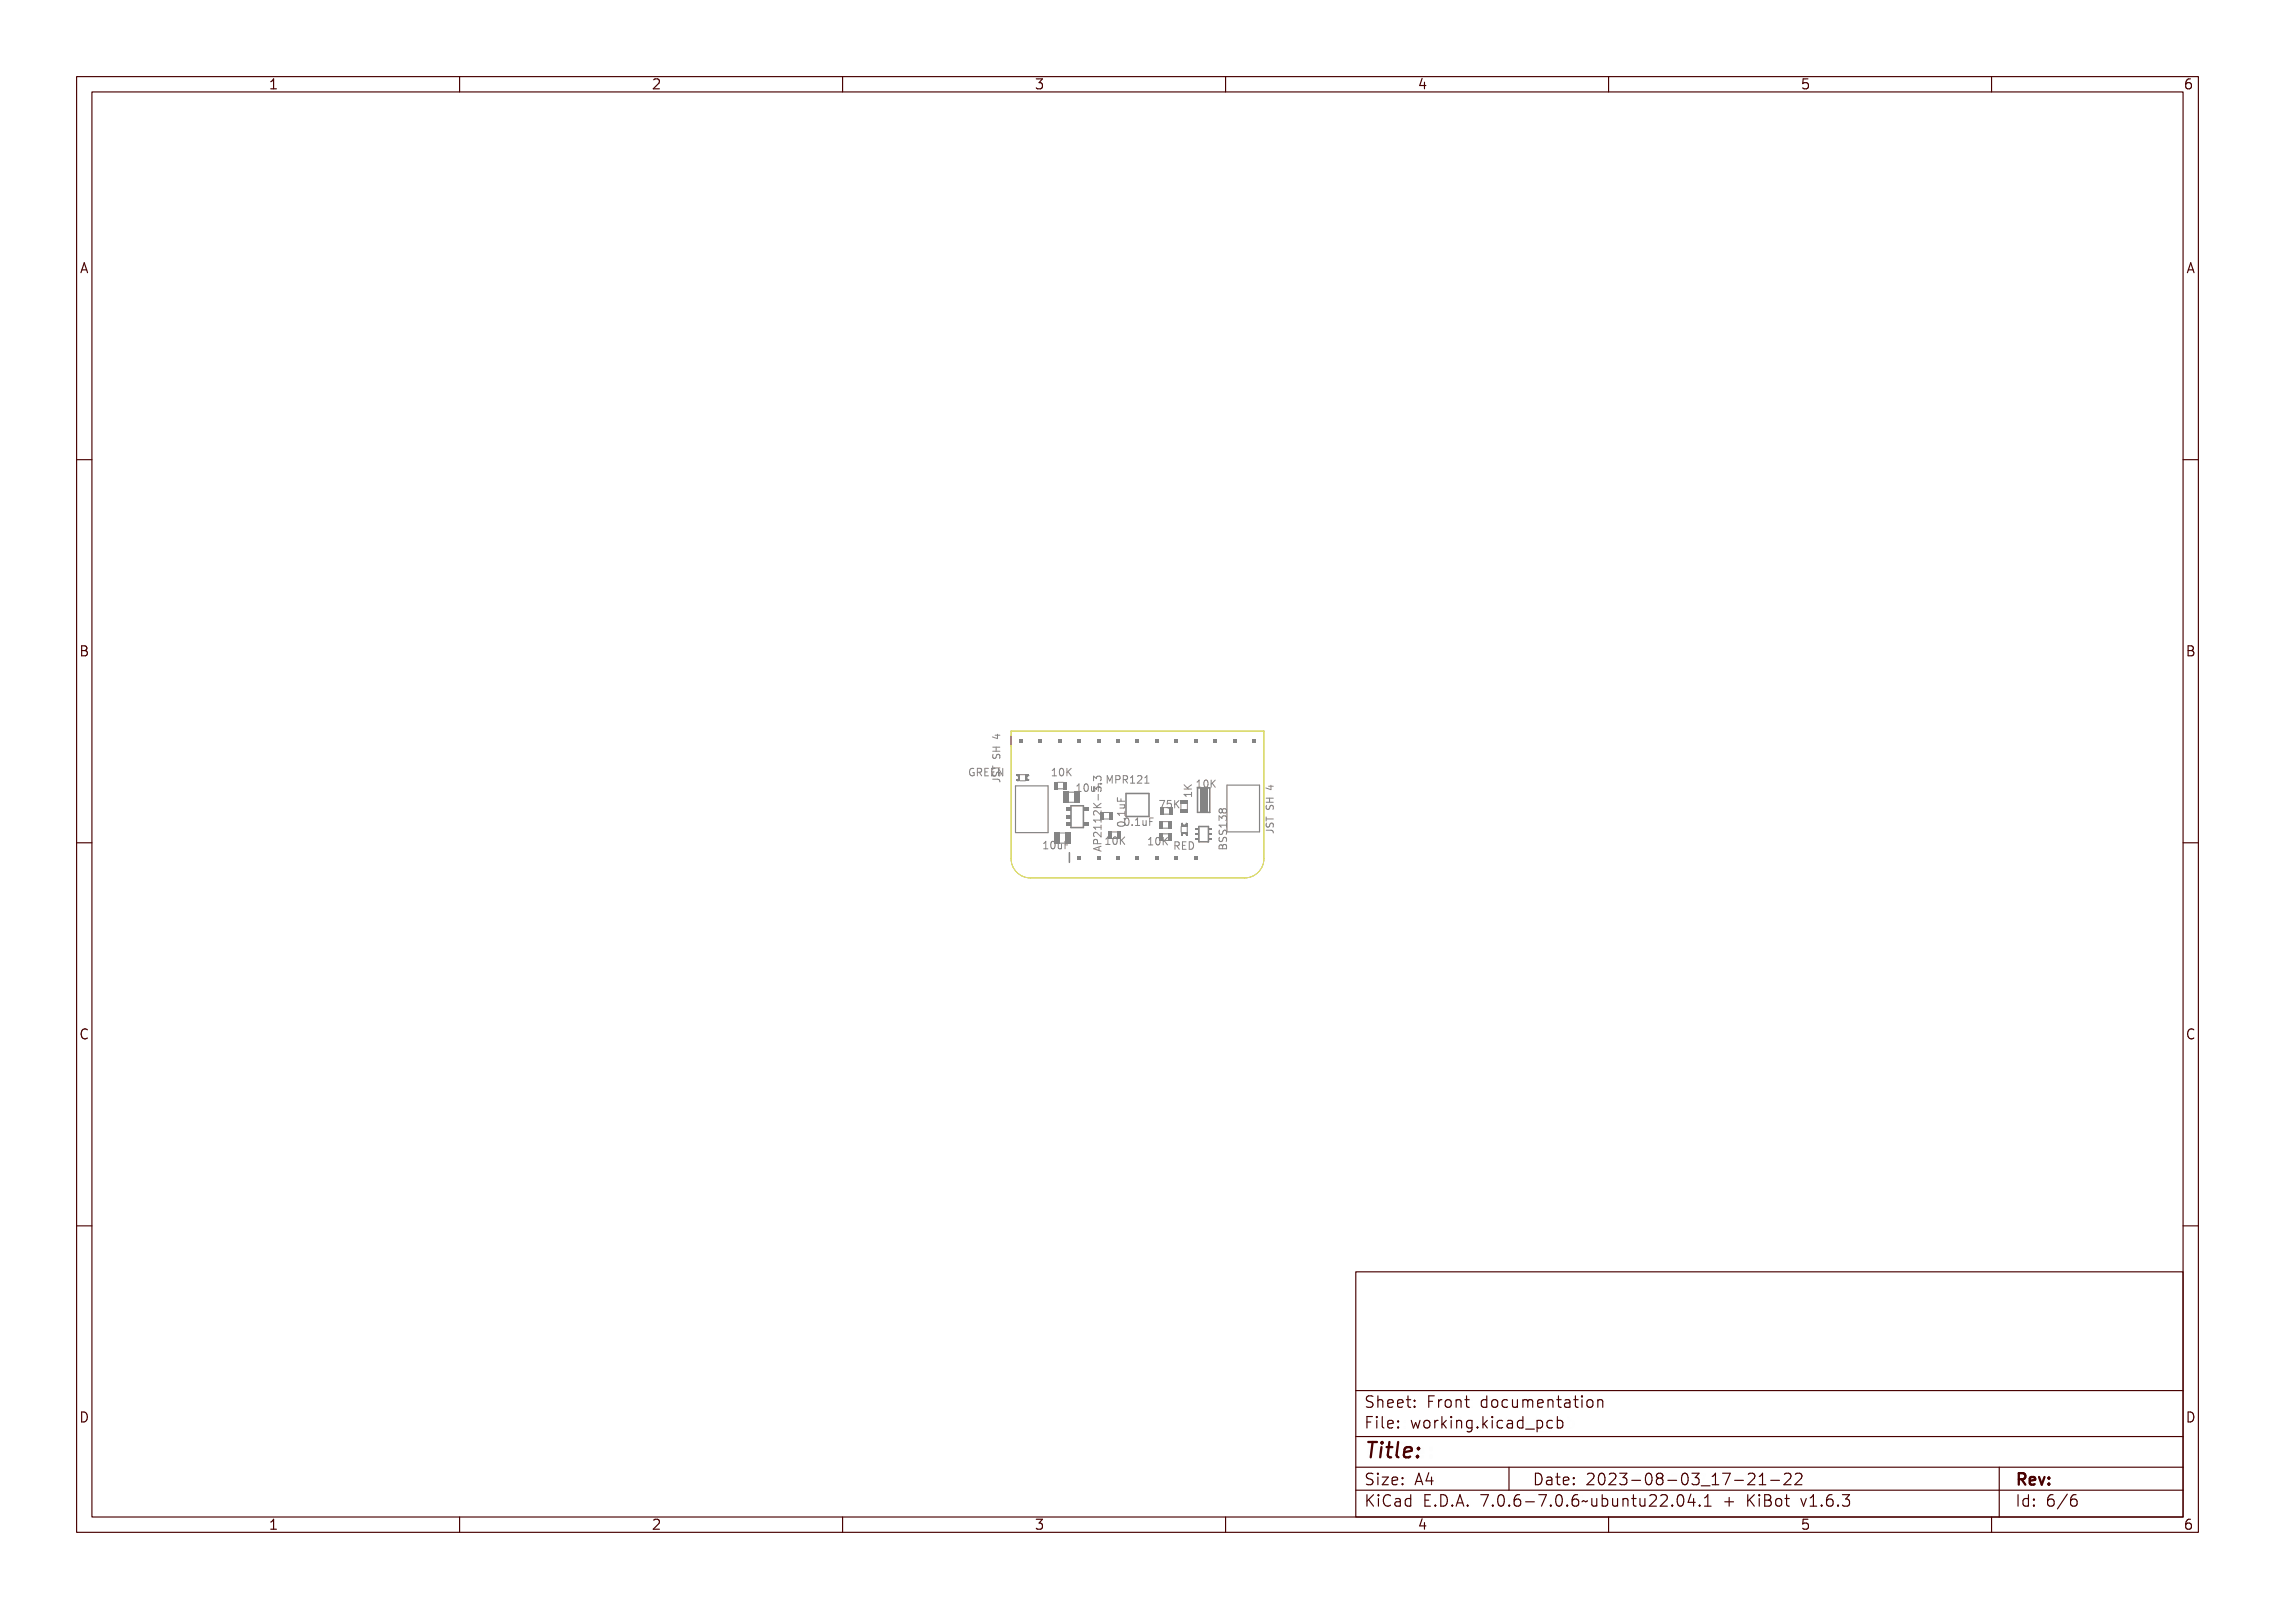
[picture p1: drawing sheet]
<svg xmlns="http://www.w3.org/2000/svg" width="297mm" height="210mm" viewBox="0 0 297 210" stroke-linecap="round" stroke-linejoin="round" font-family="sans-serif">
<defs><g id="words">
<text font-size="2.7" fill="#480000" x="178" y="190.3">Title:</text>
<g font-size="2" fill="#480000">
<text x="178" y="183.7">Sheet: Front documentation</text>
<text x="178" y="186.5">File: working.kicad_pcb</text>
<text x="178" y="193.9">Size: A4</text>
<text x="178" y="196.6">KiCad E.D.A. 7.0.6-7.0.6~ubuntu22.04.1 + KiBot v1.6.3</text>
<text x="200" y="193.9">Date: 2023-08-03_17-21-22</text>
<text x="263" y="196.6">Id: 6/6</text>
<text x="263" y="193.9">Rev:</text>
</g>
<g font-size="1.7" fill="#480000">
<text x="35" y="11.7">1</text>
<text x="85" y="11.7">2</text>
<text x="135" y="11.7">3</text>
<text x="185" y="11.7">4</text>
<text x="235" y="11.7">5</text>
<text x="285" y="11.7">6</text>
<text x="10.5" y="35.7">A</text>
<text x="285.5" y="35.7">A</text>
<text x="10.5" y="85.6">B</text>
<text x="285.5" y="85.6">B</text>
<text x="10.5" y="135.7">C</text>
<text x="285.5" y="135.7">C</text>
<text x="10.5" y="185.6">D</text>
<text x="285.5" y="185.6">D</text>
<text x="35" y="199.7">1</text>
<text x="85" y="199.7">2</text>
<text x="135" y="199.7">3</text>
<text x="185" y="199.7">4</text>
<text x="235" y="199.7">5</text>
<text x="285" y="199.7">6</text>
</g>
<g font-size="1.3" fill="#848484">
<text x="127.2" y="101.3">GREEN</text>
<text x="137.7" y="101.3">10K</text>
<text x="140.4" y="103.3">10uF</text>
<text x="145.5" y="102.3">MPR121</text>
<text x="151.2" y="105.5">75K</text>
<text x="155.6" y="104.2" transform="rotate(-90 155.6 104.2)">1K</text>
<text x="156" y="102.8">10K</text>
<text x="136.5" y="110.8">10uF</text>
<text x="143.8" y="111.2" transform="rotate(-90 143.8 111.2)">AP2112K-3.3</text>
<text x="144.7" y="110.3">10K</text>
<text x="146.9" y="108.1" transform="rotate(-90 146.9 108.1)">0.1uF</text>
<text x="150.3" y="110.3">10K</text>
<text x="153.1" y="110.9">RED</text>
<text x="160.2" y="111" transform="rotate(-90 160.2 111)">BSS138</text>
</g>
</g></defs>
<g fill="none" stroke="#848484" stroke-width=".13">
<path d="M129.6 98.1h.9M129.6 97.5h.9M129.6 98.5v.3l.2 .2 .2-.1 .2-.4h.2l.1 .1v.4M129.7 97.8h1v.2h-.5v.3h.5v.1h-1v-.1h.4v-.3h-.4zM129.7 96.4h.6v-.1h.1v.1h.3v.2h-.3v.3h-.1l-.6-.3zM129.8 98.6h.1a.2 .2 0 0 0-.1 .3 .2 .2 0 0 0 .3 .1 .3 .3 0 0 1 .2-.4 .3 .3 0 0 1 .4 .2 .3 .3 0 0 1-.2 .4 .21 .21 0 0 0 .1-.3 .21 .21 0 0 0-.3-.1 .3 .3 0 0 1-.4 .3 .3 .3 0 0 1-.1-.5zM129.9 96.6h.4v.2zM129.9 96h.6M130 97.5v.6M130.2 95.8v.6l-.6-.2M126.9 100.3a.53 .53 0 0 0-.3 .5 .53 .53 0 0 0 .3 .5M127.4 100.5l.4-.2 .1 .1v.1l-.2-.1a.37 .37 0 0 0-.3 .4 .37 .37 0 0 0 .4 .4v-.3h-.1v-.1h.2v.4a.43 .43 0 0 1-.5 0 .43 .43 0 0 1-.1-.6z"/>
<path d="M128.1 100.3a.47 .47 0 0 1 .6 .2v.2l-.2 .2 .3 .4h-.1l-.2-.3-.1-.1h-.2v.4h-.1zM128.2 100.5h.2a.17 .17 0 0 1 .2 .1 .17 .17 0 0 1-.2 .2h-.2zM128.9 100.3h.6v.2h-.4v.2h.4v.2h-.4v.3h.4v.1h-.6zM129.7 100.3h.6v.2h-.5v.2h.5v.2h-.5v.3h.5v.1h-.6zM129.7 101.7h.7a.33 .33 0 0 1 .2 .5h-.1a.21 .21 0 0 0 .1-.3 .21 .21 0 0 0-.2-.1h-.6v.2h-.1zM129.7 100h.1v.3h.9v.1h-.9v.3h-.1zM129.8 100.9h.1a.2 .2 0 0 0-.1 .3 .2 .2 0 0 0 .3 0 .3 .3 0 0 1 .2-.4 .3 .3 0 0 1 .4 .2 .3 .3 0 0 1-.2 .4 .21 .21 0 0 0 .1-.3 .21 .21 0 0 0-.3-.1 .3 .3 0 0 1-.4 .4 .3 .3 0 0 1-.1-.5zM130.4 101.7l.1 .4M130.5 100.3h.1l.4 .8v-.8h.1v1h-.2l-.3-.8v.8h-.1zM136.7 109.9h.3v.8h.2v.1h-.5v-.1h.2v-.7h-.2zM137.4 101.3h.5M137.5 100.5l-.1 .1"/>
<path d="M137.5 110a.28 .28 0 0 1 .3-.1 .28 .28 0 0 1 .2 .2 .53 .53 0 0 1-.3 .7 .56 .56 0 0 1-.2-.8zM137.6 110h.1a.51 .51 0 0 1 0 .7l-.2-.2zM137.9 100.4l.3-.1v.9h.2v.1h-.5v-.1h.2v-.7h-.2zM138.2 110.1h.1l.1 .5 .1 .1 .1-.1 .1-.5h.1v.7h-.1v-.1a.23 .23 0 0 1-.3 .1 .23 .23 0 0 1-.2-.2zM138.6 100.5a.28 .28 0 0 1 .4-.2 .28 .28 0 0 1 .2 .3 .53 .53 0 0 1-.3 .7 .56 .56 0 0 1-.3-.8zM138.8 100.5l.1-.1a.51 .51 0 0 1 0 .8l-.2-.2zM139 109.9h.6v.1h-.4v.3h.4v.1h-.4v.4h-.2zM139.4 100.3h.1v.5l.4-.5h.1l-.3 .4 .4 .6h-.2l-.3-.5-.1 .1v.4h-.1zM140.5 102.4h.4v.8h.2v.1h-.6v-.1h.2v-.7h-.2zM141.3 102.5a.28 .28 0 0 1 .3-.1 .28 .28 0 0 1 .2 .2 .53 .53 0 0 1-.3 .8 .56 .56 0 0 1-.2-.9zM141.5 102.5a.51 .51 0 0 1 0 .8l-.1-.3zM142.1 102.6h.1v.5l.1 .2 .2-.2v-.5h.1v.7h-.1v-.1a.23 .23 0 0 1-.3 .1 .23 .23 0 0 1-.1-.2z"/>
<path d="M142.8 101.9v-.6l.3 .3 .1-.2h.5v.1v.4M142.8 110.7l1-.2v.1l-.3 .1v.3l.3 .1v.1l-1-.3zM142.8 108.4h.9v-.2h.1v.5h-.1v-.2h-.8l.1 .2h-.1zM142.8 107.6h.9v-.2h.1v.5h-.1v-.2h-.8l.1 .2h-.1zM142.8 105.7l.4 .4 .6-.4v.2l-.5 .3 .1 .1h.4v.1h-1v-.1h.5l-.5-.4zM142.9 102.4h.5v.1h-.4v.3h.4v.1h-.4v.4h-.1zM142.9 104.4l.2-.1 .2 .1a.31 .31 0 0 1 .4-.1 .31 .31 0 0 1 .1 .5h-.2a.23 .23 0 0 0 .1-.3 .23 .23 0 0 0-.4 0v.2h-.1v-.1a.17 .17 0 0 0-.2-.2 .17 .17 0 0 0-.1 .3l.1 .1h-.1zM142.9 102.8l.2-.1 .2 .2a.31 .31 0 0 1 .4-.2 .31 .31 0 0 1 .1 .5l-.2 .1a.23 .23 0 0 0 .1-.4 .23 .23 0 0 0-.4 0v.2h-.1v-.1a.17 .17 0 0 0-.2-.2 .17 .17 0 0 0-.1 .3l.1 .1h-.1zM142.9 109.1a.59 .59 0 0 1 .8 .3v-.4h.1v.5l-.3-.2a.27 .27 0 0 0-.3-.2 .27 .27 0 0 0-.3 .2l.1 .2h-.1l-.1-.1zM142.9 106.7a.59 .59 0 0 1 .8 .4v-.5h.1v.6l-.3-.2a.27 .27 0 0 0-.3-.2 .27 .27 0 0 0-.3 .2l.1 .2h-.1l-.1-.1zM142.9 109.8l.2-.1a.32 .32 0 0 1 .3 .5h.4v.1h-1zM142.9 110.8l.5-.1v.3z"/>
<path d="M143 109.9h.2l.1 .3h-.4zM143.4 105.2h.1v.3h-.1zM143.6 103.7h.2v.1h-.2zM144.4 110.2h.5M144.5 109.5h-.1M144.8 109.4l.4-.1v.8h.2v.2h-.5v-.2h.2v-.7l-.3 .1zM145.2 101.2l-.3 .7-.4-.7v1M145.6 101.3h.1l.2 .5 .2-.5h.1v1h-.1v-.9l-.2 .5h-.1l-.1-.5v.9h-.1zM145.6 109.4a.28 .28 0 0 1 .3-.1 .28 .28 0 0 1 .3 .3 .53 .53 0 0 1-.3 .7 .56 .56 0 0 1-.3-.9zM145.8 109.4h.1a.51 .51 0 0 1 0 .8l-.2-.2zM145.9 106h.9v-.2h.1v.5h-.1v-.2h-.7v.2h-.1zM145.9 104.2h.2v.4h.2v-.4h.1v.4h.5v.2h-1z"/>
<path d="M146.1 107.4h.1a.53 .53 0 0 1 .7 .3 .55 .55 0 0 1-.5 .3 .55 .55 0 0 1-.5-.3zM146.1 107.6l.5-.1 .2 .2a.52 .52 0 0 1-.8 0zM146.2 105h.7v.1h-.1a.23 .23 0 0 1 .1 .3 .23 .23 0 0 1-.3 .2h-.4v-.1l.5-.1 .1-.1-.1-.1-.5-.1zM146.3 109.3h.2v.4l.4-.4h.1l-.3 .4 .3 .6h-.1l-.3-.5-.1 .1v.4h-.2zM146.4 101.3a.48 .48 0 0 1 .6 .2v.1a.32 .32 0 0 1-.5 .3v.4h-.1zM146.5 101.4h.2a.18 .18 0 0 1 .2 .2 .18 .18 0 0 1-.2 .2h-.2zM146.7 106.8h.2v.2h-.2zM147 106.9a.28 .28 0 0 1 .3-.1 .28 .28 0 0 1 .2 .3 .53 .53 0 0 1-.3 .7 .56 .56 0 0 1-.2-.9zM147.1 106.9h.1a.51 .51 0 0 1 0 .8l-.2-.2zM147.2 101.3a.47 .47 0 0 1 .5 .2v.2l-.1 .1 .3 .5h-.2l-.1-.4h-.2h-.1v.4h-.1zM147.3 101.4h.1a.17 .17 0 0 1 .2 .2 .17 .17 0 0 1-.2 .1h-.1zM147.3 106.9v.7"/>
<path d="M147.8 107.6v.1M147.9 107.6h.2v.2h-.2zM148 101.4l.4-.1v.8h.2v.2h-.6v-.2h.2v-.7l-.2 .1zM148.2 107.7h.6M148.2 107l.3-.2v.9M148.5 106.9l.4-.1v.9h.2v.1h-.6v-.1h.2v-.8l-.2 .1zM148.7 101.4a.34 .34 0 0 1 .6 0 .34 .34 0 0 1-.2 .5l-.2 .2h.4v.2h-.6l.2-.4a.27 .27 0 0 0 .3-.2 .27 .27 0 0 0-.3-.3l-.2 .1zM149.2 107.1l.1 .6h.2l.1-.1M149.3 107.1h.1v.5l.1 .1 .2-.1v-.5h.1v.7h-.1v-.1a.23 .23 0 0 1-.3 .1 .23 .23 0 0 1-.1-.3zM149.6 101.4l.3-.1v.8h.2v.2h-.5v-.2h.2v-.7l-.2 .1zM149.6 107.1v.6M149.9 110.3h.6"/>
<path d="M150 109.5l-.1 .1M150.1 106.8h.5v.1h-.4v.3h.4v.1h-.4v.5h-.1zM150.1 107.2h.3M150.4 109.4h.4v.8h.2v.1h-.6v-.1h.2v-.7h-.2zM150.6 106.8h-.5v.9M151.2 109.5a.28 .28 0 0 1 .3-.1 .28 .28 0 0 1 .2 .2 .53 .53 0 0 1-.2 .7 .57 .57 0 0 1-.3-.8zM151.3 104.5h.6l-.3 1h-.2l.4-.9h-.5zM151.4 109.5h.1a.51 .51 0 0 1 0 .7l-.2-.2zM151.8 107.2h.7M151.8 108.1h.7M151.9 109.4h.2v.4l.4-.4h.1l-.4 .4 .4 .5h-.1l-.3-.5-.1 .1v.4h-.2zM152.1 104.5h.5v.1h-.3v.3a.35 .35 0 0 1 .4 .4 .35 .35 0 0 1-.6 .2v-.2a.25 .25 0 0 0 .4 .1 .25 .25 0 0 0 0-.4 .25 .25 0 0 0-.4 0z"/>
<path d="M152.9 104.5h.1v.5l.4-.5h.2l-.4 .4 .4 .6h-.2l-.3-.5-.1 .1v.4h-.1zM153.2 109.9a.47 .47 0 0 1 .6 .2v.2l-.2 .1 .3 .5h-.1l-.2-.3-.1-.1h-.1v.4h-.2zM153.4 110h.1a.17 .17 0 0 1 .2 .2 .17 .17 0 0 1-.2 .2h-.1zM154 109.9h.6v.1h-.4v.3h.4v.1h-.4v.4h.4v.1h-.6zM154.8 109.9a.49 .49 0 0 1 .6 .5 .49 .49 0 0 1-.6 .5zM154.9 110a.37 .37 0 0 1 .4 .4 .37 .37 0 0 1-.4 .4zM156.2 101.9h.3v.8h.2v.1h-.5v-.1h.2v-.7h-.2zM157 102a.27 .27 0 0 1 .3-.1 .27 .27 0 0 1 .2 .2v.2a.37 .37 0 0 1-.3 .5l-.2-.1-.1-.2zM157.1 102a.39 .39 0 0 1 .3 .3 .39 .39 0 0 1-.2 .4l-.2-.2zM157.6 101.9h.2v.4l.4-.4h.1l-.4 .4 .4 .5h-.1l-.3-.5-.1 .1v.4h-.2zM159.2 108.2h.9v-.2h.1v.5h-.1v-.2h-.8l.1 .2h-.1zM159.2 109.6h.2a.2 .2 0 0 0-.1 .3 .2 .2 0 0 0 .3 .1 .33 .33 0 0 1 .4-.4 .33 .33 0 0 1 .2 .5l-.2 .1a.22 .22 0 0 0 .1-.4 .22 .22 0 0 0-.3 0 .32 .32 0 0 1-.4 .3 .32 .32 0 0 1-.2-.5z"/>
<path d="M159.2 108.8h.2a.2 .2 0 0 0-.1 .3 .2 .2 0 0 0 .3 .1 .33 .33 0 0 1 .4-.4 .33 .33 0 0 1 .2 .5l-.2 .1a.22 .22 0 0 0 .1-.3 .22 .22 0 0 0-.3-.1 .32 .32 0 0 1-.4 .4 .32 .32 0 0 1-.2-.6zM159.3 106.5l.2-.1 .2 .2a.27 .27 0 0 1 .4-.1 .27 .27 0 0 1 0 .4 .27 .27 0 0 1-.4-.1 .27 .27 0 0 1-.5 .1 .27 .27 0 0 1 .1-.4zM159.3 107.3l.2-.1 .2 .2a.31 .31 0 0 1 .4-.1 .31 .31 0 0 1 .1 .4l-.2 .1a.23 .23 0 0 0 .1-.3 .23 .23 0 0 0-.4 0v.1h-.1v-.1a.17 .17 0 0 0-.2-.1 .17 .17 0 0 0-.1 .3l.1 .1h-.2zM159.3 110.4h.2l.2 .1a.26 .26 0 0 1 .3-.2 .26 .26 0 0 1 .2 .3v.3h-1zM159.4 110.5h.2v.3h-.3zM159.6 105.9l-.1 .1M159.6 105.7l-.2-.1h-.2l-.1 .1 .1 .3M159.6 105.7l.2-.1h.2l.1 .1v.3M159.6 105.7v.2M159.6 105.9v.1M159.8 110.5h.2l.1 .3h-.4zM165.3 108.4h.7a.3 .3 0 0 1 .2 .3"/>
<path d="M165.3 106.6v.6M165.3 106.9h.9M165.3 104.7h.9M165.3 104.2h.9M165.3 105.1v.4l.2 .1h.2l.2-.4h.2l.1 .1v.3M165.3 107.4v.4l.1 .1h.3l.1-.4 .3-.1 .1 .2v.4M165.4 108.3h.7a.33 .33 0 0 1 .2 .5h-.1a.21 .21 0 0 0 .1-.2 .21 .21 0 0 0-.2-.2h-.6v.3h-.1zM165.4 106.7h.1v.3h.8v.1h-.8v.3h-.1zM165.4 104.5h.9v.1h-.4v.3h.4v.2h-.9v-.2h.4v-.3h-.4zM165.4 103.1h.6v-.1h.1v.1h.2v.1h-.2v.4h-.1l-.6-.4zM165.5 107.5h.1a.2 .2 0 0 0-.1 .3 .2 .2 0 0 0 .3 .1 .3 .3 0 0 1 .2-.4 .3 .3 0 0 1 .4 .2 .3 .3 0 0 1-.2 .4 .21 .21 0 0 0 .1-.3 .21 .21 0 0 0-.3-.1 .3 .3 0 0 1-.4 .4 .3 .3 0 0 1-.1-.6zM165.5 105.3h.1a.2 .2 0 0 0-.1 .3 .2 .2 0 0 0 .3 0 .3 .3 0 0 1 .2-.4 .3 .3 0 0 1 .4 .2 .3 .3 0 0 1-.2 .4 .21 .21 0 0 0 .1-.3 .21 .21 0 0 0-.3-.1 .3 .3 0 0 1-.4 .4 .3 .3 0 0 1-.1-.5z"/>
<path d="M165.6 103.2h.4v.3zM165.6 102.6h.6M165.7 104.2v.5M165.9 102.5v.6l-.6-.3"/>
<circle cx="137.7" cy="110.4" r=".09"/>
<circle cx="138.9" cy="100.8" r=".09"/>
<circle cx="141.6" cy="102.9" r=".09"/>
<circle cx="145.9" cy="109.8" r=".09"/>
<circle cx="146.4" cy="107.7" r=".09"/>
<circle cx="147.2" cy="107.3" r=".09"/>
<circle cx="151.5" cy="109.8" r=".09"/>
<circle cx="157.2" cy="102.3" r=".08"/>
<circle cx="159.5" cy="106.7" r=".16"/>
<circle cx="159.9" cy="106.7" r=".19"/>
</g>
<g fill="#848484">
<path d="M151.3 107.2h.5v.9h-.5z" fill-rule="evenodd"/>
<path d="M152.5 107.2h.5v.9h-.5z" fill-rule="evenodd"/>
</g>
<path d="M144.1 106.9h.7M144.1 106h.7" fill="none" stroke="#848484" stroke-width=".13"/>
<path d="M144.8 106h.5v.9h-.5z" fill-rule="evenodd" fill="#848484"/>
<path d="M147 103.6h3v3h-3z" fill="none" stroke="#848484" stroke-width=".2"/>
<path d="M138.3 108.7h.8" fill="none" stroke="#848484" stroke-width=".13"/>
<g fill="#848484">
<path d="M139.1 108.7h.7v1.4h-.7z" fill-rule="evenodd"/>
<path d="M137.6 108.7h.8v1.4h-.8z" fill-rule="evenodd"/>
</g>
<path d="M132.6 102.6h4.2v6.1h-4.2z" fill="none" stroke="#848484" stroke-width=".15"/>
<path d="M138.1 103h.7M138.1 102.1h.7" fill="none" stroke="#848484" stroke-width=".13"/>
<g fill="#848484">
<path d="M138.8 102.1h.5v.9h-.5z" fill-rule="evenodd"/>
<path d="M137.6 102.1h.5v.9h-.5z" fill-rule="evenodd"/>
</g>
<path d="M160.2 102.5h4.2v6.1h-4.2z" fill="none" stroke="#848484" stroke-width=".15"/>
<path d="M132 96.1v1.2" fill="none" stroke="#848484" stroke-width=".2"/>
<g fill="#848484">
<path d="M133 96.4h.5v.5h-.5z" fill-rule="evenodd"/>
<path d="M135.5 96.4h.6v.5h-.6z" fill-rule="evenodd"/>
<path d="M138.1 96.4h.5v.5h-.5z" fill-rule="evenodd"/>
<path d="M140.6 96.4h.5v.5h-.5z" fill-rule="evenodd"/>
<path d="M143.2 96.4h.5v.5h-.5z" fill-rule="evenodd"/>
<path d="M145.7 96.4h.5v.5h-.5z" fill-rule="evenodd"/>
<path d="M148.2 96.4h.6v.5h-.6z" fill-rule="evenodd"/>
<path d="M150.8 96.4h.5v.5h-.5z" fill-rule="evenodd"/>
<path d="M153.3 96.4h.5v.5h-.5z" fill-rule="evenodd"/>
<path d="M155.9 96.4h.5v.5h-.5z" fill-rule="evenodd"/>
<path d="M158.4 96.4h.5v.5h-.5z" fill-rule="evenodd"/>
<path d="M160.9 96.4h.6v.5h-.6z" fill-rule="evenodd"/>
<path d="M163.5 96.4h.5v.5h-.5z" fill-rule="evenodd"/>
</g>
<path d="M156.5 107.9h1.3v2h-1.3z" fill="none" stroke="#848484" stroke-width=".2"/>
<g fill="#848484">
<path d="M156.1 109.4h.3v.3h-.3z" fill-rule="evenodd"/>
<path d="M157.8 109.4h.4v.3h-.4z" fill-rule="evenodd"/>
<path d="M156.1 108.8h.3v.2h-.3z" fill-rule="evenodd"/>
<path d="M157.8 108.8h.4v.2h-.4z" fill-rule="evenodd"/>
<path d="M156.1 108.1h.3v.3h-.3z" fill-rule="evenodd"/>
<path d="M157.8 108.1h.4v.3h-.4z" fill-rule="evenodd"/>
</g>
<path d="M151.9 106.3h.7" fill="none" stroke="#848484" stroke-width=".13"/>
<g fill="#848484">
<path d="M152.6 105.4h.5v.9h-.5z" fill-rule="evenodd"/>
<path d="M151.4 105.4h.5v.9h-.5z" fill-rule="evenodd"/>
</g>
<path d="M139.8 105.2h1.6v2.8h-1.6z" fill="none" stroke="#848484" stroke-width=".2"/>
<g fill="#848484">
<path d="M141.5 105.4h.6v.5h-.6z" fill-rule="evenodd"/>
<path d="M139.1 105.4h.7v.5h-.7z" fill-rule="evenodd"/>
<path d="M139.1 106.3h.7v.5h-.7z" fill-rule="evenodd"/>
<path d="M141.5 107.3h.6v.5h-.6z" fill-rule="evenodd"/>
<path d="M139.1 107.3h.7v.5h-.7z" fill-rule="evenodd"/>
</g>
<path d="M145.2 108.6h.7" fill="none" stroke="#848484" stroke-width=".13"/>
<g fill="#848484">
<path d="M145.9 108.5h.5v1h-.5z" fill-rule="evenodd"/>
<path d="M144.7 108.5h.5v1h-.5z" fill-rule="evenodd"/>
</g>
<g fill="none" stroke="#848484" stroke-width=".13">
<path d="M132.7 101.2a.3 .3 0 0 1 .3 .3 .3 .3 0 0 1-.3 .3M133.1 101.9h.8M133.2 101.1h.7M134.3 101.2a.27 .27 0 0 0-.2 .3 .27 .27 0 0 0 .2 .3"/>
<circle cx="132.9" cy="101.9" r=".08"/>
</g>
<g fill="#848484">
<path d="M132.7 101.8h.1v.2h-.1z" fill-rule="evenodd"/>
<path d="M132.8 101.9l.4 .1z" fill-rule="evenodd"/>
<path d="M132.9 101.1h.3v.9h-.3z" fill-rule="evenodd"/>
<path d="M133.9 101.8h.5v.2h-.5z" fill-rule="evenodd"/>
<path d="M132.9 101.7l.1 .1z" fill-rule="evenodd"/>
<path d="M133.9 101.2h.2v.6h-.2z" fill-rule="evenodd"/>
<path d="M134.1 101.7h.1v.1h-.1z" fill-rule="evenodd"/>
<path d="M134.1 101.2h.1v.1h-.1z" fill-rule="evenodd"/>
<path d="M132.7 101.1h.3v.2h-.3z" fill-rule="evenodd"/>
<path d="M133.9 101.1h.5v.2h-.5z" fill-rule="evenodd"/>
</g>
<path d="M139.5 104.7h.7M139.5 103.4h.7" fill="none" stroke="#848484" stroke-width=".13"/>
<g fill="#848484">
<path d="M140.2 103.3h.8v1.5h-.8z" fill-rule="evenodd"/>
<path d="M138.8 103.3h.7v1.5h-.7z" fill-rule="evenodd"/>
</g>
<path d="M156.3 102.8v3.2h1.6v-3.2" fill="none" stroke="#848484" stroke-width=".2"/>
<path d="M156.6 102.9h1v3.1h-1z" fill-rule="evenodd" fill="#848484"/>
<path d="M154.2 105v.7M155 105v.7" fill="none" stroke="#848484" stroke-width=".13"/>
<g fill="#848484">
<path d="M154.1 105.7h1v.5h-1z" fill-rule="evenodd"/>
<path d="M154.1 104.5h1v.5h-1z" fill-rule="evenodd"/>
</g>
<path d="M139.6 111.3v1.3" fill="none" stroke="#848484" stroke-width=".2"/>
<g fill="#848484">
<path d="M140.6 111.7h.5v.5h-.5z" fill-rule="evenodd"/>
<path d="M143.2 111.7h.5v.5h-.5z" fill-rule="evenodd"/>
<path d="M145.7 111.7h.5v.5h-.5z" fill-rule="evenodd"/>
<path d="M148.2 111.7h.6v.5h-.6z" fill-rule="evenodd"/>
<path d="M150.8 111.7h.5v.5h-.5z" fill-rule="evenodd"/>
<path d="M153.3 111.7h.5v.5h-.5z" fill-rule="evenodd"/>
<path d="M155.9 111.7h.5v.5h-.5z" fill-rule="evenodd"/>
</g>
<g fill="none" stroke="#848484" stroke-width=".13">
<path d="M154.2 107.9v.7M154.3 109a.3 .3 0 0 1 .3-.2 .3 .3 0 0 1 .3 .2M154.3 107.4a.27 .27 0 0 0 .3 .3 .27 .27 0 0 0 .3-.3M155 107.9v.7"/>
<circle cx="154.9" cy="108.9" r=".08"/>
</g>
<g fill="#848484">
<path d="M154.8 108.9h.2v.2h-.2z" fill-rule="evenodd"/>
<path d="M155 108.6v.4z" fill-rule="evenodd"/>
<path d="M154.1 108.6h.9v.2h-.9z" fill-rule="evenodd"/>
<path d="M154.8 107.4h.2v.5h-.2z" fill-rule="evenodd"/>
<path d="M154.8 108.8h.1z" fill-rule="evenodd"/>
<path d="M154.3 107.7h.6v.2h-.6z" fill-rule="evenodd"/>
<path d="M154.8 107.6h.1v.1h-.1z" fill-rule="evenodd"/>
<path d="M154.3 107.6h.1v.1h-.1z" fill-rule="evenodd"/>
<path d="M154.1 108.8h.2v.3h-.2z" fill-rule="evenodd"/>
<path d="M154.1 107.4h.2v.5h-.2z" fill-rule="evenodd"/>
</g>
<path d="M151.8 108.8h.7" fill="none" stroke="#848484" stroke-width=".13"/>
<g fill="#848484">
<path d="M152.5 108.8h.5v.9h-.5z" fill-rule="evenodd"/>
<path d="M151.3 108.8h.5v.9h-.5z" fill-rule="evenodd"/>
</g>
<path d="M132 95.4h33v16.7a2.54 2.54 0 0 1-2.5 2.5h-28a2.54 2.54 0 0 1-2.5-2.5z" fill="none" stroke="#c2c200" stroke-width=".13"/>
<g fill="none" stroke="#480000" stroke-width=".15">
<path d="M10 10h277v190h-277zM12 12h273v186h-273zM60 10v2M110 10v2M160 10v2M210 10v2M260 10v2M10 60h2M285 60h2M10 110h2M285 110h2M10 160h2"/>
<path d="M285 160h2M177 166h108v32h-108zM60 198v2M110 198v2M160 198v2M177 181.5h108M177 187.5h108M177 191.5h108M177 194.5h108M178.1 195.2h.2v.6l.6-.6h.3l-.6 .6 .6 .8h-.2l-.5-.7-.2 .2v.5h-.2zM178.2 185h.9v.2h-.7v.4h.6v.2h-.6v.7h-.2zM178.3 182.4l.5-.1h.2v.2a.34 .34 0 0 0-.4-.1 .34 .34 0 0 0-.2 .4 .62 .62 0 0 1 .6 .7 .71 .71 0 0 1-.8 .2v-.2a.4 .4 0 0 0 .4 .1 .4 .4 0 0 0 .3-.3l-.4-.2a.4 .4 0 0 1-.3-.3 .4 .4 0 0 1 .1-.4z"/>
<path d="M178.3 192.5l.5-.1h.2v.2a.34 .34 0 0 0-.4-.1 .34 .34 0 0 0-.2 .4 .62 .62 0 0 1 .6 .7 .71 .71 0 0 1-.8 .2v-.2a.4 .4 0 0 0 .4 .1 .4 .4 0 0 0 .3-.3l-.4-.2a.4 .4 0 0 1-.3-.3 .4 .4 0 0 1 .1-.4zM179.4 182.2h.2v.6a.35 .35 0 0 1 .4-.1 .35 .35 0 0 1 .2 .4v.6h-.2v-.8l-.2-.1a.28 .28 0 0 0-.2 .3v.6h-.2zM179.5 185.4h.4v.9h.4v.2h-.9v-.2h.3v-.8h-.2zM179.5 192.8h.4v.9h.4v.1h-.9v-.1h.3v-.8h-.2zM179.5 195.6h.4v.9h.4v.1h-.9v-.1h.3v-.8h-.2zM179.7 184.9h.2v.3h-.2zM179.7 192.3h.2v.3h-.2zM179.7 195.1h.2v.3h-.2zM180.6 184.9h.4v1.3l.1 .1h.3v.2a.4 .4 0 0 1-.5-.4v-1h-.3zM180.6 192.8h.8v.1l-.6 .8h.6v.1h-.8v-.1l.6-.8h-.6zM180.7 182.8a.49 .49 0 0 1 .6-.1 .49 .49 0 0 1 .2 .5h-.8a.42 .42 0 0 0 .3 .4 .42 .42 0 0 0 .4-.1v.2a.6 .6 0 0 1-.8-.1 .6 .6 0 0 1 .1-.8zM180.7 195.4l.3-.2h.2h.3v.2a.43 .43 0 0 0-.6 0 .43 .43 0 0 0-.2 .5 .43 .43 0 0 0 .2 .5 .43 .43 0 0 0 .6 0v.2a.62 .62 0 0 1-.7 0 .62 .62 0 0 1-.3-.7z"/>
<path d="M180.8 182.9l.2-.1a.27 .27 0 0 1 .3 .3h-.6zM181.8 195.6a.5 .5 0 0 1 .6-.1 .5 .5 0 0 1 .2 .5v.6h-.1v-.1a.38 .38 0 0 1-.5 .2 .38 .38 0 0 1-.2-.5 .38 .38 0 0 1 .4-.2h.3a.35 .35 0 0 0-.3-.4 .35 .35 0 0 0-.4 .2zM181.9 182.8a.49 .49 0 0 1 .6-.1 .49 .49 0 0 1 .2 .5h-.8a.42 .42 0 0 0 .3 .4 .42 .42 0 0 0 .5-.1v.2a.6 .6 0 0 1-.9-.1 .6 .6 0 0 1 .1-.8zM181.9 185.5a.49 .49 0 0 1 .6-.1 .49 .49 0 0 1 .2 .5h-.8a.42 .42 0 0 0 .3 .4 .42 .42 0 0 0 .5-.1v.2a.6 .6 0 0 1-.9-.1 .6 .6 0 0 1 .1-.8zM181.9 192.9a.49 .49 0 0 1 .6-.1 .49 .49 0 0 1 .2 .5h-.8a.42 .42 0 0 0 .3 .4 .42 .42 0 0 0 .5-.1v.2a.6 .6 0 0 1-.9-.1 .6 .6 0 0 1 .1-.8zM182 196.2l.5-.1a.31 .31 0 0 1-.2 .4 .31 .31 0 0 1-.4-.1zM182 182.9l.2-.1a.27 .27 0 0 1 .3 .3h-.6zM182 185.6l.2-.1a.27 .27 0 0 1 .3 .3h-.6zM182 193l.2-.1a.27 .27 0 0 1 .3 .3h-.6zM183 195.7l.4-.2 .2 .2v-.6h.2v1.5h-.2v-.1a.42 .42 0 0 1-.5 .1 .42 .42 0 0 1-.2-.5zM183.2 195.8a.23 .23 0 0 1 .4 0v.3a.33 .33 0 0 1-.2 .4 .48 .48 0 0 1-.2-.7zM183.2 182.3h.2v.4h.4v.1h-.4v.7l.1 .1h.3v.1a.41 .41 0 0 1-.6-.3v-.6h-.3v-.1h.3z"/>
<path d="M183.3 185.4h.2v.3h-.2zM183.3 186.2h.2v.3h-.2zM183.3 192.8h.2v.3h-.2zM183.3 193.6h.2v.2h-.2zM184.5 182.7h.2v.3h-.2zM184.5 183.5h.2v.2h-.2zM185.2 185.4h.2l.2 .8 .1-.5h.2l.2 .5 .1-.8h.2l-.2 1.1h-.2l-.2-.7-.2 .7h-.1zM185.4 195.2h.9v.2h-.7v.4h.6v.2h-.6v.5h.7v.1h-.9zM185.7 192.4h.2l.5 1.4h-.2l-.1-.3h-.5l-.1 .3h-.2zM185.8 192.6l.2 .7h-.4zM186.6 182.3h.9v.2h-.7v.4h.6v.2h-.6v.6h-.2zM186.7 185.5a.56 .56 0 0 1 .8 .2 .56 .56 0 0 1-.3 .7 .57 .57 0 0 1-.6-.2 .57 .57 0 0 1 .1-.7z"/>
<path d="M186.8 185.6a.26 .26 0 0 1 .3-.1 .26 .26 0 0 1 .2 .2v.2a.33 .33 0 0 1-.3 .4l-.2-.2zM186.9 196.4h.2v.2h-.2zM187.1 192.4h.2v.9h.2v.2h-.2v.3h-.2v-.3h-.6v-.2zM187.1 192.6v.7h-.4zM187.8 195.2a.76 .76 0 0 1 .9 .7 .76 .76 0 0 1-.9 .7zM188 195.4a.5 .5 0 0 1 .5 .2 .5 .5 0 0 1 0 .5 .39 .39 0 0 1-.5 .4zM188 182.7h.2v.2a.41 .41 0 0 1 .6-.2v.2a.37 .37 0 0 0-.5-.1 .37 .37 0 0 0-.1 .4v.5h-.2zM188 185.4h.2v.2a.41 .41 0 0 1 .6-.2v.2a.37 .37 0 0 0-.5-.1 .37 .37 0 0 0-.1 .4v.6h-.2zM189.1 184.9h.1v.9l.5-.4h.2l-.4 .4 .5 .7h-.2l-.4-.6-.2 .1v.5h-.1zM189.1 182.8a.56 .56 0 0 1 .8 .2 .56 .56 0 0 1-.3 .7 .57 .57 0 0 1-.6-.2 .57 .57 0 0 1 .1-.7zM189.2 182.9a.26 .26 0 0 1 .3-.1 .26 .26 0 0 1 .2 .2v.2a.33 .33 0 0 1-.3 .4l-.2-.2zM189.3 196.4h.3v.2h-.3z"/>
<path d="M190.2 182.7h.2v.1a.35 .35 0 0 1 .4-.1 .35 .35 0 0 1 .3 .4v.6h-.2v-.8l-.2-.1a.28 .28 0 0 0-.3 .3v.6h-.2zM190.3 185.4h.4v.9h.4v.2h-.9v-.2h.4v-.8h-.3zM190.5 195.2h.3l.4 1.4h-.2l-.1-.3h-.5l-.1 .3h-.2zM190.6 184.9h.1v.3h-.1zM190.6 195.4l.2 .7h-.4zM191.4 185.4h.2v.1a.35 .35 0 0 1 .4-.1 .35 .35 0 0 1 .3 .4v.7h-.2v-.9l-.2-.1a.28 .28 0 0 0-.3 .3v.7h-.2zM191.7 182.3h.1v.4h.4v.1h-.4v.7l.1 .1h.3v.1a.41 .41 0 0 1-.5-.3v-.6h-.3v-.1h.3zM191.7 196.4h.3v.2h-.3zM192.7 185.5l.3-.2 .3 .2v-.1h.2v1a.53 .53 0 0 1-.8 .4v-.2a.36 .36 0 0 0 .4 .1 .36 .36 0 0 0 .2-.4l-.2 .1a.51 .51 0 0 1-.5-.2 .51 .51 0 0 1 0-.5zM192.8 185.6a.25 .25 0 0 1 .3-.1 .25 .25 0 0 1 .2 .2v.2a.32 .32 0 0 1-.3 .4 .47 .47 0 0 1-.2-.7zM193.8 195.2h.9l-.5 1.4h-.2l.5-1.2h-.7zM193.9 182.8l.3-.2 .3 .2v-.6h.2v1.5h-.2v-.1a.42 .42 0 0 1-.6 .1 .42 .42 0 0 1-.1-.5z"/>
<path d="M194.1 182.8a.42 .42 0 0 1 .4 .4 .42 .42 0 0 1-.3 .4 .48 .48 0 0 1-.1-.8zM194.1 186.2h.3v.3h-.3zM195.1 184.9h.2v.9l.4-.4h.3l-.5 .4 .5 .7h-.2l-.4-.6-.1 .1v.5h-.2zM195.1 182.8a.56 .56 0 0 1 .8 .2 .56 .56 0 0 1-.3 .7 .57 .57 0 0 1-.6-.2 .57 .57 0 0 1 .1-.7zM195.2 182.9a.26 .26 0 0 1 .3-.1 .26 .26 0 0 1 .2 .2v.2a.33 .33 0 0 1-.3 .4l-.2-.2zM195.3 196.4h.3v.2h-.3zM196.3 185.4h.5v.9h.3v.2h-.9v-.2h.4v-.8h-.3zM196.3 195.4a.45 .45 0 0 1 .5-.2 .45 .45 0 0 1 .3 .5v.2a.51 .51 0 0 1-.2 .6 .51 .51 0 0 1-.6 0l-.1-.6zM196.4 182.8l.5-.2 .2 .1v.2a.4 .4 0 0 0-.6 0 .4 .4 0 0 0 0 .6 .4 .4 0 0 0 .6 0v.2a.58 .58 0 0 1-.8-.1 .58 .58 0 0 1 .1-.8zM196.5 195.4a.39 .39 0 0 1 .4 .5v.2a.29 .29 0 0 1-.3 .4 .29 .29 0 0 1-.2-.4v-.5zM196.6 184.9h.2v.3h-.2zM197 191.5v3"/>
<path d="M197.4 182.7h.2v.8l.2 .1a.28 .28 0 0 0 .3-.3v-.6h.2v1h-.2v-.1a.35 .35 0 0 1-.4 .2 .35 .35 0 0 1-.3-.5zM197.6 185.5l.5-.2 .2 .1v.2a.4 .4 0 0 0-.6 0 .4 .4 0 0 0 0 .6 .4 .4 0 0 0 .6 0v.2a.58 .58 0 0 1-.8-.1 .58 .58 0 0 1 .1-.8zM197.7 196.4h.3v.2h-.3zM198.6 182.7h.1a.21 .21 0 0 1 .2-.1 .21 .21 0 0 1 .2 .2l.2-.2 .1 .1a1.27 1.27 0 0 1 .2 1h-.2v-.8l-.1-.1-.2 .1v.8h-.1v-.8l-.2-.1-.1 .1v.8h-.1zM198.7 185.4a.5 .5 0 0 1 .5-.1 .5 .5 0 0 1 .3 .5v.7h-.2v-.2a.38 .38 0 0 1-.5 .2 .38 .38 0 0 1-.2-.5 .38 .38 0 0 1 .5-.2h.2a.35 .35 0 0 0-.3-.4 .35 .35 0 0 0-.3 .2zM198.7 195.4l.3-.2h.2h.2v.2a.43 .43 0 0 0-.5 0 .43 .43 0 0 0-.1 .5 .44 .44 0 0 1 .6-.1 .44 .44 0 0 1 .1 .6 .47 .47 0 0 1-.6 .3 .47 .47 0 0 1-.3-.5v-.5zM198.8 186l.5-.1a.31 .31 0 0 1-.1 .4 .31 .31 0 0 1-.4-.1zM198.9 195.9a.3 .3 0 0 1 .4 .3 .3 .3 0 0 1-.4 .2l-.1-.2zM199.9 185.5l.3-.2 .3 .2v-.6h.2v1.6h-.2v-.2a.42 .42 0 0 1-.5 .1 .42 .42 0 0 1-.2-.5zM199.9 182.8a.49 .49 0 0 1 .6-.1 .49 .49 0 0 1 .2 .5h-.7a.42 .42 0 0 0 .2 .4 .42 .42 0 0 0 .5-.1v.2a.6 .6 0 0 1-.8-.1 .6 .6 0 0 1 0-.8zM200 196h.5v.2h-.5zM200 185.6a.23 .23 0 0 1 .4 0l.1 .3a.33 .33 0 0 1-.3 .4 .48 .48 0 0 1-.2-.7z"/>
<path d="M200.1 182.9l.2-.1a.27 .27 0 0 1 .3 .3h-.6zM200.1 192.4a.76 .76 0 0 1 1 .7 .76 .76 0 0 1-1 .7zM200.3 192.6a.5 .5 0 0 1 .5 .2 .5 .5 0 0 1 .1 .5 .39 .39 0 0 1-.6 .4zM200.9 186.8h1.2v.1h-1.2zM201 195.2h.9l-.5 1.4h-.2l.5-1.2h-.7zM201.1 182.7h.1v.1a.35 .35 0 0 1 .5-.1 .35 .35 0 0 1 .2 .4v.6h-.2v-.8l-.2-.1a.28 .28 0 0 0-.3 .3v.6h-.1zM201.4 192.8a.5 .5 0 0 1 .6-.1 .5 .5 0 0 1 .2 .5v.6h-.1v-.1a.38 .38 0 0 1-.5 .2 .38 .38 0 0 1-.2-.5 .38 .38 0 0 1 .4-.2h.3a.35 .35 0 0 0-.3-.4 .35 .35 0 0 0-.4 .2zM201.6 193.4l.5-.1a.31 .31 0 0 1-.2 .4 .31 .31 0 0 1-.4-.1zM202.2 185.4h.2v.1a.42 .42 0 0 1 .6-.1 .42 .42 0 0 1 .1 .5 .42 .42 0 0 1-.1 .5 .42 .42 0 0 1-.6-.1v.6h-.2zM202.5 182.3h.2v.4h.4v.1h-.4v.7l.1 .1h.3v.1a.41 .41 0 0 1-.6-.3v-.6h-.3v-.1h.3zM202.5 185.6a.24 .24 0 0 1 .3-.1 .24 .24 0 0 1 .1 .2l.1 .2a.32 .32 0 0 1-.3 .4 .48 .48 0 0 1-.2-.7zM202.5 196.4h.3v.2h-.3z"/>
<path d="M202.8 192.4h.2v.4h.4v.1h-.4v.7l.1 .1h.3v.1a.41 .41 0 0 1-.6-.3v-.6h-.3v-.1h.3zM203.5 182.7a.5 .5 0 0 1 .5-.1 .5 .5 0 0 1 .3 .5v.6h-.2v-.1a.38 .38 0 0 1-.5 .2 .38 .38 0 0 1-.2-.5 .38 .38 0 0 1 .5-.2h.2a.35 .35 0 0 0-.2-.4 .35 .35 0 0 0-.4 .2zM203.5 195.4a.45 .45 0 0 1 .6-.2 .45 .45 0 0 1 .2 .5v.2a.51 .51 0 0 1-.1 .6 .51 .51 0 0 1-.7 0l-.1-.6zM203.6 185.5l.5-.2 .2 .1v.2a.4 .4 0 0 0-.5 0 .4 .4 0 0 0 0 .6 .4 .4 0 0 0 .5 0v.2a.58 .58 0 0 1-.8-.1 .58 .58 0 0 1 .1-.8zM203.7 183.3l.4-.1a.31 .31 0 0 1-.1 .4 .31 .31 0 0 1-.4-.1zM203.7 195.4a.39 .39 0 0 1 .4 .5v.2a.29 .29 0 0 1-.2 .4 .29 .29 0 0 1-.3-.4v-.5zM203.9 192.9a.49 .49 0 0 1 .6-.1 .49 .49 0 0 1 .2 .5h-.8a.42 .42 0 0 0 .3 .4 .42 .42 0 0 0 .5-.1v.2a.6 .6 0 0 1-.9-.1 .6 .6 0 0 1 .1-.8zM204 193l.2-.1a.27 .27 0 0 1 .3 .3h-.6zM204.7 184.9h.1v.6a.41 .41 0 0 1 .6-.1 .41 .41 0 0 1 .2 .5 .42 .42 0 0 1-.2 .5 .42 .42 0 0 1-.6-.1v.2h-.1zM204.9 182.3h.2v.4h.4v.1h-.4v.7l.1 .1h.3v.1a.41 .41 0 0 1-.6-.3v-.6h-.3v-.1h.3zM204.9 185.6a.24 .24 0 0 1 .3-.1 .24 .24 0 0 1 .2 .2v.2a.32 .32 0 0 1-.3 .4 .48 .48 0 0 1-.2-.7zM204.9 196.4h.3v.2h-.3z"/>
<path d="M205.3 192.8h.2v.3h-.2zM205.3 193.6h.2v.2h-.2zM205.9 182.7h.5v.9h.3v.1h-.9v-.1h.4v-.8h-.3zM205.9 195.4l.3-.2h.2h.2v.2a.43 .43 0 0 0-.5 0 .43 .43 0 0 0-.1 .5 .44 .44 0 0 1 .6-.1 .44 .44 0 0 1 .1 .6 .47 .47 0 0 1-.5 .3 .47 .47 0 0 1-.4-.5v-.5zM206.1 195.9a.3 .3 0 0 1 .5 .3 .3 .3 0 0 1-.5 .2l-.1-.2zM206.2 182.2h.2v.3h-.2zM207 196l.3-.1 .5 .1 .2-.1a.32 .32 0 0 1-.5 .2h-.3l-.2 .1zM207.1 182.8a.56 .56 0 0 1 .8 .2 .56 .56 0 0 1-.2 .7 .57 .57 0 0 1-.7-.2 .57 .57 0 0 1 .1-.7zM207.3 182.9a.26 .26 0 0 1 .2-.1 .26 .26 0 0 1 .2 .2l.1 .2a.33 .33 0 0 1-.3 .4l-.3-.2zM207.4 192.5a.5 .5 0 0 1 .7 0 .5 .5 0 0 1-.1 .7l-.4 .5h.7v.1h-.9v-.1l.2-.3a.72 .72 0 0 0 .4-.8l-.3-.1-.3 .2zM208.3 182.7h.1v.1a.35 .35 0 0 1 .5-.1 .35 .35 0 0 1 .2 .4v.6h-.2v-.8l-.2-.1a.28 .28 0 0 0-.3 .3v.6h-.1zM208.3 195.6h.1l.1 .8 .2 .1a.28 .28 0 0 0 .2-.3v-.6h.2v1h-.2v-.1a.35 .35 0 0 1-.4 .2 .35 .35 0 0 1-.2-.5z"/>
<path d="M208.7 192.6a.45 .45 0 0 1 .5-.2 .45 .45 0 0 1 .3 .5v.2a.51 .51 0 0 1-.2 .6 .51 .51 0 0 1-.6 0l-.1-.6zM208.9 192.6a.39 .39 0 0 1 .4 .5v.2a.29 .29 0 0 1-.3 .4 .29 .29 0 0 1-.2-.4v-.5zM209.5 195.1h.2v.6a.41 .41 0 0 1 .5-.1 .41 .41 0 0 1 .2 .5 .42 .42 0 0 1-.2 .5 .42 .42 0 0 1-.5-.1v.1h-.2zM209.7 195.8a.24 .24 0 0 1 .3-.1 .24 .24 0 0 1 .2 .2v.2a.32 .32 0 0 1-.3 .4 .48 .48 0 0 1-.2-.7zM209.8 192.5a.5 .5 0 0 1 .7 0 .5 .5 0 0 1-.1 .7l-.4 .5h.7v.1h-.9v-.1l.2-.3a.72 .72 0 0 0 .4-.8l-.3-.1-.3 .2zM210 198v2M210.7 195.6h.2v.8l.2 .1a.28 .28 0 0 0 .2-.3v-.6h.2v1h-.2v-.1a.35 .35 0 0 1-.4 .2 .35 .35 0 0 1-.2-.5zM211 192.4a.49 .49 0 0 1 .6 0 .49 .49 0 0 1 .2 .6l-.2 .1a.45 .45 0 0 1 .2 .6 .45 .45 0 0 1-.6 .2l-.2-.1v-.2a.37 .37 0 0 0 .5 .1 .37 .37 0 0 0 .1-.5h-.4v-.2a.28 .28 0 0 0 .4-.1 .28 .28 0 0 0 0-.3 .28 .28 0 0 0-.4 0h-.2zM211.9 195.6h.2v.1a.35 .35 0 0 1 .4-.1 .35 .35 0 0 1 .2 .4v.6h-.2v-.8l-.2-.1a.28 .28 0 0 0-.2 .3v.6h-.2zM212.4 193.2h.5v.2h-.5zM213.3 195.2h.2v.4h.4v.1h-.4v.7l.1 .1h.3v.1a.41 .41 0 0 1-.6-.3v-.6h-.3v-.1h.3zM213.5 192.6a.45 .45 0 0 1 .5-.2 .45 .45 0 0 1 .3 .5v.2a.51 .51 0 0 1-.2 .6 .51 .51 0 0 1-.6 0l-.1-.6z"/>
<path d="M213.7 192.6a.39 .39 0 0 1 .4 .5v.2a.29 .29 0 0 1-.3 .4 .29 .29 0 0 1-.2-.4v-.5zM214.3 195.6h.2v.8l.2 .1a.28 .28 0 0 0 .2-.3v-.6h.2v1h-.2v-.1a.35 .35 0 0 1-.4 .2 .35 .35 0 0 1-.2-.5zM214.7 192.5a.41 .41 0 0 1 .6-.1 .41 .41 0 0 1 0 .6l-.1 .1a.43 .43 0 0 1 .3 .6 .43 .43 0 0 1-.7 .2 .41 .41 0 0 1-.2-.4 .41 .41 0 0 1 .3-.4l-.3-.2zM215.5 195.3a.5 .5 0 0 1 .7 0 .5 .5 0 0 1-.1 .7l-.4 .5h.6v.1h-.9v-.1l.3-.3a.72 .72 0 0 0 .3-.8l-.2-.1-.3 .2zM216 193.2h.5v.2h-.5zM216.7 195.3a.5 .5 0 0 1 .7 0 .5 .5 0 0 1-.1 .7l-.4 .5h.6v.1h-.9v-.1l.3-.3a.72 .72 0 0 0 .3-.8l-.2-.1-.3 .2zM217.1 192.6a.45 .45 0 0 1 .5-.2 .45 .45 0 0 1 .3 .5v.2a.51 .51 0 0 1-.2 .6 .51 .51 0 0 1-.6 0l-.1-.6zM217.3 192.6a.39 .39 0 0 1 .4 .5v.2a.29 .29 0 0 1-.3 .4 .29 .29 0 0 1-.2-.4v-.5zM218.2 196.4h.2v.2h-.2zM218.2 192.4a.49 .49 0 0 1 .6 0 .49 .49 0 0 1 .2 .6l-.2 .1a.45 .45 0 0 1 .2 .6 .45 .45 0 0 1-.6 .2l-.2-.1v-.2a.37 .37 0 0 0 .5 .1 .37 .37 0 0 0 .1-.5h-.4v-.2a.28 .28 0 0 0 .4-.1 .28 .28 0 0 0 0-.3 .28 .28 0 0 0-.4 0h-.2zM219.2 195.4a.45 .45 0 0 1 .5-.2 .45 .45 0 0 1 .3 .5v.2a.51 .51 0 0 1-.2 .6 .51 .51 0 0 1-.6 0l-.2-.6zM219.2 194.2h1.3v.1h-1.3z"/>
<path d="M219.4 195.4a.39 .39 0 0 1 .4 .5v.2a.29 .29 0 0 1-.3 .4 .29 .29 0 0 1-.3-.4l.1-.5zM220.7 192.5l.5-.1v1.3h.3v.1h-.8v-.1h.3v-1.1h-.3zM220.8 195.2h.2v.9h.2v.2h-.2v.3h-.2v-.3h-.6v-.2zM220.8 195.4v.7h-.4zM221.8 196.4h.2v.2h-.2zM221.8 192.4h.9l-.5 1.4h-.2l.5-1.2h-.7zM222.8 195.3l.5-.1v1.3h.3v.1h-.8v-.1h.3v-1.1h-.3zM223.2 193.2h.5v.2h-.5zM224.2 192.5a.5 .5 0 0 1 .8 0 .5 .5 0 0 1-.2 .7l-.4 .5h.7v.1h-.9v-.1l.2-.3a.72 .72 0 0 0 .4-.8l-.3-.1-.3 .2zM225.4 195.5h.2v.4h.4v.2h-.4v.4h-.2v-.4h-.4v-.2h.4zM225.5 192.5l.5-.1v1.3h.3v.1h-.8v-.1h.3v-1.1h-.3zM226.8 193.2h.5v.2h-.5z"/>
<path d="M227.5 195.2h.2v.6l.6-.6h.2l-.6 .6 .6 .8h-.2l-.5-.7-.1 .2v.5h-.2zM227.8 192.5a.5 .5 0 0 1 .8 0 .5 .5 0 0 1-.2 .7l-.4 .5h.7v.1h-.9v-.1l.2-.3a.72 .72 0 0 0 .4-.8l-.3-.1-.3 .2zM228.8 195.6h.4v.9h.4v.1h-.9v-.1h.4v-.8h-.3zM229 192.5a.5 .5 0 0 1 .8 0 .5 .5 0 0 1-.2 .7l-.4 .5h.7v.1h-.9v-.1l.2-.3a.72 .72 0 0 0 .4-.8l-.3-.1-.3 .2zM229.1 195.1h.1v.3h-.1zM229.9 195.2h.4a.35 .35 0 0 1 .5 .2 .35 .35 0 0 1-.3 .5 .41 .41 0 0 1 .3 .5 .41 .41 0 0 1-.5 .2h-.4zM230.1 196h.2a.27 .27 0 0 1 .3 .2 .27 .27 0 0 1-.3 .3h-.2zM230.1 195.4h.2a.23 .23 0 0 1 .3 .2 .23 .23 0 0 1-.3 .2h-.2zM231.2 193.2h1.1M231.2 195.7a.56 .56 0 0 1 .8 .2 .56 .56 0 0 1-.3 .7 .57 .57 0 0 1-.6-.2 .57 .57 0 0 1 .1-.7zM231.3 195.8a.26 .26 0 0 1 .3-.1 .26 .26 0 0 1 .2 .2v.2a.33 .33 0 0 1-.3 .4l-.2-.2zM232.6 195.2h.1v.4h.4v.1h-.4l.1 .7v.1h.3v.1a.41 .41 0 0 1-.5-.3v-.6h-.3v-.1h.3z"/>
<path d="M233 192.4l.2-.1h.3a.41 .41 0 0 1 .2 .6l-.8 .9h.9M234.4 192.4l.2-.1h.4a.41 .41 0 0 1 .2 .6l-.9 .9h.9M234.6 195.6h.2l.3 .9 .4-.9h.2l-.4 1h-.3zM236 195.3l.5-.1v1.3h.3v.1h-.8v-.1h.3v-1.1h-.3zM237.4 196.4h.3v.2h-.3zM238.4 195.4l.3-.2h.2h.2v.2a.43 .43 0 0 0-.5 0 .43 .43 0 0 0-.1 .5 .44 .44 0 0 1 .6-.1 .44 .44 0 0 1 .1 .6 .47 .47 0 0 1-.5 .3 .47 .47 0 0 1-.4-.5v-.5zM238.6 195.9a.3 .3 0 0 1 .4 .3 .3 .3 0 0 1-.4 .2l-.1-.2zM239.8 196.4h.3v.2h-.3zM240.7 195.2a.49 .49 0 0 1 .6 0 .49 .49 0 0 1 .2 .6l-.2 .1a.45 .45 0 0 1 .2 .6 .45 .45 0 0 1-.6 .2l-.2-.1v-.2a.37 .37 0 0 0 .5 .1 .37 .37 0 0 0 .1-.5l-.4-.1v-.1a.28 .28 0 0 0 .4-.1 .28 .28 0 0 0 0-.3 .28 .28 0 0 0-.4 0h-.2zM260 198v2M261 191.5v6.5M263.2 195.2h.8v.2h-.3v1.1h.3v.1h-.8v-.1h.3v-1.1h-.3z"/>
<path d="M264.4 195.7l.3-.2 .3 .2v-.6h.2v1.5h-.2v-.1a.42 .42 0 0 1-.5 .1 .42 .42 0 0 1-.2-.5zM264.6 195.8a.23 .23 0 0 1 .4 0v.3a.33 .33 0 0 1-.2 .4 .48 .48 0 0 1-.2-.7zM265.9 195.6h.2v.3h-.2zM265.9 196.4h.2v.2h-.2zM268.1 195.4l.2-.2h.3h.2v.2a.43 .43 0 0 0-.5 0 .43 .43 0 0 0-.2 .5 .44 .44 0 0 1 .7-.1 .44 .44 0 0 1 .1 .6 .47 .47 0 0 1-.6 .3 .47 .47 0 0 1-.3-.5v-.5zM268.2 195.9a.3 .3 0 0 1 .5 .3 .3 .3 0 0 1-.5 .2v-.2zM269.9 195.2h.2l-.8 1.6h-.2zM270.5 195.4l.2-.2h.3h.2v.2a.43 .43 0 0 0-.5 0 .43 .43 0 0 0-.2 .5 .44 .44 0 0 1 .7-.1 .44 .44 0 0 1 .1 .6 .47 .47 0 0 1-.6 .3 .47 .47 0 0 1-.3-.5v-.5zM270.6 195.9a.3 .3 0 0 1 .5 .3 .3 .3 0 0 1-.5 .2v-.2z"/>
<circle cx="196.7" cy="195.9" r=".13"/>
<circle cx="203.9" cy="195.9" r=".13"/>
<circle cx="209" cy="193.1" r=".13"/>
<circle cx="213.8" cy="193.1" r=".13"/>
<circle cx="215" cy="193.4" r=".29"/>
<circle cx="215" cy="192.8" r=".25"/>
<circle cx="217.4" cy="193.1" r=".13"/>
<circle cx="219.5" cy="195.9" r=".13"/>
</g>
<g fill="none" stroke="#480000" stroke-width=".3">
<path d="M178.1 188.4h1.4v.2h-.6v1.7h-.2v-1.7h-.6zM179.9 188.8h.7v1.3h.4v.2h-1.2v-.2h.5v-1.1h-.4zM180.3 188.3h.3v.3h-.3zM181.8 188.4h.2v.4h.6v.2h-.6v1l.2 .1h.4v.2a.55 .55 0 0 1-.8-.5v-.8h-.4v-.2h.4zM183 188.3h.6l.1 1.6 .1 .2h.4v.2a.54 .54 0 0 1-.8-.5v-1.4h-.4zM184.8 189a.65 .65 0 0 1 .8-.1 .65 .65 0 0 1 .3 .7h-1.1a.56 .56 0 0 0 .4 .5 .56 .56 0 0 0 .6-.1v.2a.81 .81 0 0 1-1.1-.1 .81 .81 0 0 1 .1-1.1zM185 189.1a.38 .38 0 0 1 .4-.1 .38 .38 0 0 1 .2 .4h-.8zM186.7 188.9h.3v.4h-.3zM186.7 189.9h.3v.4h-.3zM263.1 192.4a.73 .73 0 0 1 .9 .2 .36 .36 0 0 1-.3 .6l.2 .1 .3 .5h-.2l-.3-.4-.2-.2h-.2v.6h-.2zM263.3 192.6h.2a.26 .26 0 0 1 .3 .2 .26 .26 0 0 1-.2 .3h-.3zM264.5 192.9a.49 .49 0 0 1 .6-.1 .49 .49 0 0 1 .2 .5h-.8a.42 .42 0 0 0 .3 .4 .42 .42 0 0 0 .4-.1v.2a.6 .6 0 0 1-.8-.1 .6 .6 0 0 1 .1-.8z"/>
<path d="M264.6 193l.2-.1a.27 .27 0 0 1 .3 .3h-.6zM265.5 192.8h.2l.3 .9 .3-.9h.2l-.4 1h-.2zM267.1 192.8h.2v.3h-.2zM267.1 193.6h.2v.2h-.2z"/>
</g>
<use href="#words"/>
</svg>
